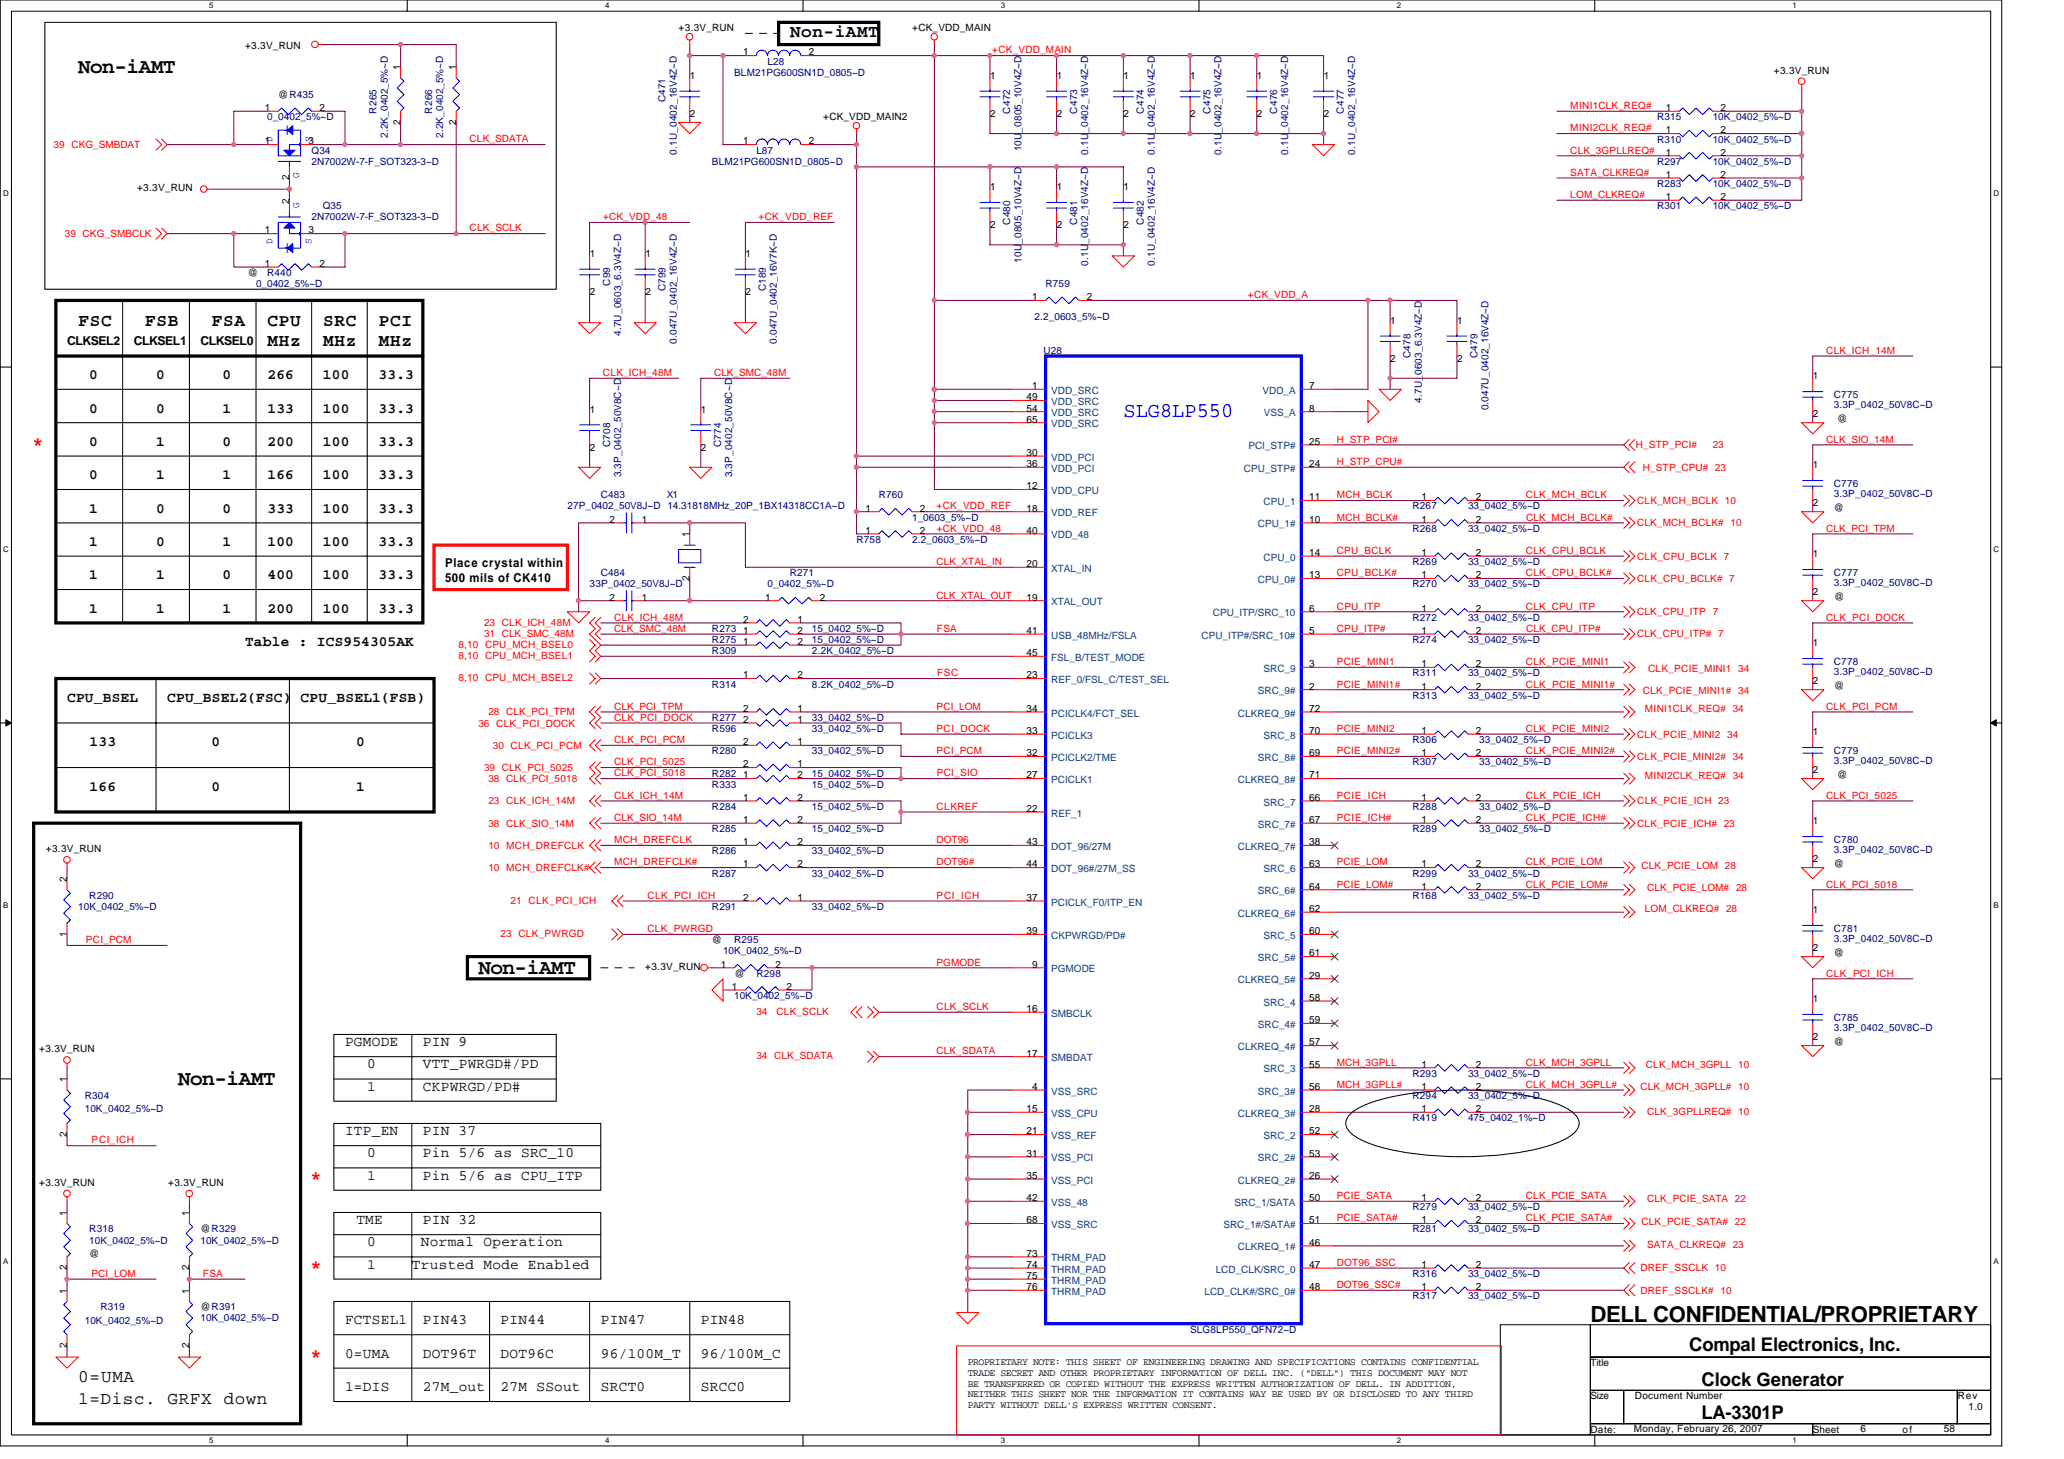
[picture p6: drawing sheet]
<svg xmlns="http://www.w3.org/2000/svg" width="297mm" height="210mm" viewBox="0 0 297 210" stroke-linecap="round" stroke-linejoin="round" font-family="sans-serif">
<defs><g id="words">
<g font-size="3.3" fill="#f00">
<text x="4.8" y="65.5">*</text>
<text x="44.8" y="171.1">*</text>
<text x="44.8" y="183.9">*</text>
<text x="44.8" y="196.7">*</text>
</g>
<text font-size="3.2" x="228.9" y="190.2">DELL CONFIDENTIAL/PROPRIETARY</text>
<g font-size="3">
<text x="11.3" y="10.5">Non-iAMT</text>
<text x="68.9" y="140.2">Non-iAMT</text>
<text x="25.7" y="156.2">Non-iAMT</text>
</g>
<text font-size="3" fill="#00f" x="161.7" y="60">SLG8LP550</text>
<g font-size="2.7">
<text x="243.1" y="194.4">Compal Electronics, Inc.</text>
<text x="244.9" y="199.3">Clock Generator</text>
<text x="244.9" y="204.2">LA-3301P</text>
</g>
<g font-size="2.5">
<text x="113.7" y="5.4">Non-iAMT</text>
<text x="11.3" y="46.9">FSC</text>
<text x="20.9" y="46.9">FSB</text>
<text x="30.5" y="46.9">FSA</text>
<text x="38.5" y="46.9">CPU</text>
<text x="46.5" y="46.9">SRC</text>
<text x="54.5" y="46.9">PCI</text>
<text x="38.5" y="49.8">MHz</text>
<text x="46.5" y="49.8">MHz</text>
<text x="54.5" y="49.8">MHz</text>
<text x="11.3" y="198.9">0=UMA</text>
<text x="11.3" y="202.1">1=Disc. GRFX down</text>
</g>
<g font-size="2.1">
<text x="12.8" y="54.5">0</text>
<text x="12.8" y="59.4">0</text>
<text x="22.5" y="54.5">0</text>
<text x="22.5" y="59.4">0</text>
<text x="32" y="54.5">0</text>
<text x="32" y="59.3">1</text>
<text x="38.5" y="54.5">266</text>
<text x="38.5" y="59.4">133</text>
<text x="46.5" y="54.5">100</text>
<text x="46.5" y="59.4">100</text>
<text x="54.5" y="54.5">33.3</text>
<text x="54.5" y="59.4">33.3</text>
<text x="12.8" y="64.2">0</text>
<text x="22.5" y="64.2">1</text>
<text x="32" y="64.2">0</text>
<text x="38.5" y="64.2">200</text>
<text x="46.5" y="64.2">100</text>
<text x="54.5" y="64.2">33.3</text>
<text x="12.8" y="69">0</text>
<text x="22.5" y="69">1</text>
<text x="32" y="69">1</text>
<text x="38.5" y="69">166</text>
<text x="46.5" y="69">100</text>
<text x="54.5" y="69">33.3</text>
<text x="12.8" y="73.7">1</text>
<text x="22.5" y="73.7">0</text>
<text x="32" y="73.7">0</text>
<text x="38.5" y="73.7">333</text>
<text x="46.5" y="73.7">100</text>
<text x="54.5" y="73.7">33.3</text>
<text x="12.8" y="78.5">1</text>
<text x="12.8" y="83.4">1</text>
<text x="22.5" y="83.4">1</text>
<text x="22.5" y="78.5">0</text>
<text x="32" y="83.4">0</text>
<text x="32" y="78.5">1</text>
<text x="38.5" y="78.5">100</text>
<text x="38.5" y="83.4">400</text>
<text x="46.5" y="78.5">100</text>
<text x="46.5" y="83.4">100</text>
<text x="54.5" y="78.5">33.3</text>
<text x="54.5" y="83.4">33.3</text>
<text x="12.8" y="88.2">1</text>
<text x="22.5" y="88.2">1</text>
<text x="32" y="88.2">1</text>
<text x="38.5" y="88.2">200</text>
<text x="46.5" y="88.2">100</text>
<text x="54.5" y="88.2">33.3</text>
<text x="35.3" y="93">Table : ICS954305AK</text>
<text x="9.6" y="101">CPU_BSEL</text>
<text x="24" y="101">CPU_BSEL2(FSC) CPU_BSEL1(FSB)</text>
<text x="12.9" y="107.4">133</text>
<text x="30.5" y="107.4">0</text>
<text x="51.3" y="107.4">0</text>
<text x="12.9" y="113.7">166</text>
<text x="30.5" y="113.7">0</text>
<text x="51.3" y="113.7">1</text>
<text x="49.7" y="150.5">PGMODE</text>
<text x="52.8" y="153.7">0</text>
<text x="60.9" y="150.5">PIN 9</text>
<text x="60.9" y="153.7">VTT_PWRGD#/PD</text>
<text x="52.8" y="156.9">1</text>
<text x="60.9" y="156.9">CKPWRGD/PD#</text>
<text x="49.7" y="163.3">ITP_EN</text>
<text x="52.8" y="166.5">0</text>
<text x="60.9" y="163.3">PIN 37</text>
<text x="60.9" y="166.5">Pin 5/6 as SRC_10</text>
<text x="52.8" y="169.7">1</text>
<text x="60.9" y="169.7">Pin 5/6 as CPU_ITP</text>
<text x="51.3" y="176.1">TME</text>
<text x="52.8" y="179.3">0</text>
<text x="60.6" y="179.3">Normal Operation</text>
<text x="60.9" y="176.1">PIN 32</text>
<text x="52.8" y="182.5">1</text>
<text x="59.3" y="182.5">Trusted Mode Enabled</text>
<text x="49.7" y="190.5">FCTSEL1</text>
<text x="60.9" y="190.5">PIN43</text>
<text x="72" y="190.5">PIN44</text>
<text x="86.5" y="190.5">PIN47</text>
<text x="100.9" y="190.5">PIN48</text>
<text x="49.7" y="195.3">0=UMA</text>
<text x="60.9" y="195.3">DOT96T</text>
<text x="72" y="195.3">DOT96C</text>
<text x="86.5" y="195.3">96/100M_T</text>
<text x="100.9" y="195.3">96/100M_C</text>
<text x="49.7" y="200.1">1=DIS</text>
<text x="60.9" y="200.1">27M_out</text>
<text x="72" y="200.1">27M SSout</text>
<text x="86.5" y="200.1">SRCT0</text>
<text x="100.9" y="200.1">SRCC0</text>
</g>
<g font-size="1.8">
<text x="9.6" y="49.6">CLKSEL2</text>
<text x="19.3" y="49.6">CLKSEL1</text>
<text x="28.8" y="49.6">CLKSEL0</text>
<text x="64" y="81.6">Place crystal within</text>
<text x="64" y="83.7">500 mils of CK410</text>
</g>
<g font-size="1.4">
<text x="97.7" y="4.5">+3.3V_RUN</text>
<text x="131.3" y="4.5">+CK_VDD_MAIN</text>
<text x="35.3" y="7.1">+3.3V_RUN</text>
<text x="57.6" y="10.1" transform="rotate(-90 57.6 10.1)">1</text>
<text x="65.6" y="10.1" transform="rotate(-90 65.6 10.1)">1</text>
<text x="99.3" y="11.4">1</text>
<text x="106.9" y="8">1</text>
<text x="116.4" y="8">2</text>
<text x="142.5" y="11.4">1</text>
<text x="152.1" y="11.4">1</text>
<text x="161.7" y="11.4">1</text>
<text x="171.3" y="11.4">1</text>
<text x="180.9" y="11.4">1</text>
<text x="190.5" y="11.4">1</text>
<text x="255.3" y="10.6">+3.3V_RUN</text>
<text x="38.1" y="16">1</text>
<text x="40" y="14.1">@R435</text>
<text x="46" y="16">2</text>
<text x="57.6" y="17.9" transform="rotate(-90 57.6 17.9)">2</text>
<text x="65.6" y="17.9" transform="rotate(-90 65.6 17.9)">2</text>
<text x="99.3" y="16.8">2</text>
<text x="118.5" y="17.3">+CK_VDD_MAIN2</text>
<text x="142.5" y="16.8">2</text>
<text x="152.1" y="16.8">2</text>
<text x="161.7" y="16.8">2</text>
<text x="171.3" y="16.8">2</text>
<text x="180.9" y="16.8">2</text>
<text x="190.5" y="16.8">2</text>
<text x="239.8" y="16">1</text>
<text x="247.6" y="16">2</text>
<text x="38.1" y="20.8">1</text>
<text x="44.4" y="20.8">3</text>
<text x="106.9" y="20.8">1</text>
<text x="116.4" y="20.8">2</text>
<text x="239.8" y="19.2">1</text>
<text x="239.8" y="22.4">1</text>
<text x="247.6" y="19.2">2</text>
<text x="247.6" y="22.4">2</text>
<text x="19.7" y="27.5">+3.3V_RUN</text>
<text x="41.6" y="29.3" transform="rotate(-90 41.6 29.3)">2</text>
<text x="41.6" y="25.9" transform="rotate(-90 41.6 25.9)">2</text>
<text x="142.5" y="27.4">1</text>
<text x="152.1" y="27.4">1</text>
<text x="161.7" y="27.4">1</text>
<text x="239.8" y="28.8">1</text>
<text x="239.8" y="25.6">1</text>
<text x="247.6" y="28.8">2</text>
<text x="247.6" y="25.6">2</text>
<text x="38.1" y="33.6">1</text>
<text x="44.4" y="33.6">3</text>
<text x="142.5" y="32.8">2</text>
<text x="152.1" y="32.8">2</text>
<text x="161.7" y="32.8">2</text>
<text x="35.7" y="39.7">@</text>
<text x="38.1" y="38.4">1</text>
<text x="46" y="38.4">2</text>
<text x="84.9" y="37">1</text>
<text x="92.9" y="37">1</text>
<text x="107.3" y="37">1</text>
<text x="84.9" y="42.4">2</text>
<text x="92.9" y="42.4">2</text>
<text x="107.3" y="42.4">2</text>
<text x="148.5" y="43.2">1</text>
<text x="156.4" y="43.2">2</text>
<text x="200.1" y="46.6">1</text>
<text x="209.7" y="46.6">1</text>
<text x="200.1" y="52">2</text>
<text x="209.7" y="52">2</text>
<text x="84.9" y="59.4">1</text>
<text x="100.9" y="59.4">1</text>
<text x="147.7" y="57.6">49</text>
<text x="147.7" y="59.2">54</text>
<text x="148.5" y="56">1</text>
<text x="188.4" y="56">7</text>
<text x="188.4" y="59.2">8</text>
<text x="260.9" y="54.6">1</text>
<text x="84.9" y="64.8">2</text>
<text x="100.9" y="64.8">2</text>
<text x="147.7" y="60.8">65</text>
<text x="147.7" y="65.6">30</text>
<text x="188.4" y="64">25</text>
<text x="260.9" y="60">2</text>
<text x="264.4" y="60.7">@</text>
<text x="147.7" y="67.2">36</text>
<text x="147.7" y="70.4">12</text>
<text x="188.4" y="72">11</text>
<text x="188.4" y="67.2">24</text>
<text x="204.6" y="72">1</text>
<text x="212.4" y="72">2</text>
<text x="260.9" y="67.4">1</text>
<text x="87.7" y="75.2">2</text>
<text x="92.4" y="75.2">1</text>
<text x="99.2" y="77.3" transform="rotate(-90 99.2 77.3)">1</text>
<text x="124.5" y="76.8">1</text>
<text x="124.5" y="73.6">1</text>
<text x="132.4" y="76.8">2</text>
<text x="132.4" y="73.6">2</text>
<text x="147.7" y="76.8">40</text>
<text x="147.7" y="73.6">18</text>
<text x="188.4" y="75.2">10</text>
<text x="204.6" y="75.2">1</text>
<text x="212.4" y="75.2">2</text>
<text x="260.9" y="72.8">2</text>
<text x="263.9" y="73.5">@</text>
<text x="99.2" y="83.5" transform="rotate(-90 99.2 83.5)">2</text>
<text x="147.7" y="81.6">20</text>
<text x="188.4" y="80">14</text>
<text x="188.4" y="83.2">13</text>
<text x="204.6" y="83.2">1</text>
<text x="204.6" y="80">1</text>
<text x="212.4" y="83.2">2</text>
<text x="212.4" y="80">2</text>
<text x="260.9" y="80.2">1</text>
<text x="87.7" y="86.4">2</text>
<text x="92.4" y="86.4">1</text>
<text x="106.9" y="89.6">2</text>
<text x="110.1" y="86.4">1</text>
<text x="114.8" y="89.6">1</text>
<text x="118" y="86.4">2</text>
<text x="147.7" y="86.4">19</text>
<text x="188.4" y="88">6</text>
<text x="204.6" y="88">1</text>
<text x="212.4" y="88">2</text>
<text x="260.9" y="85.6">2</text>
<text x="263.9" y="86.3">@</text>
<text x="106.9" y="92.8">1</text>
<text x="106.9" y="91.2">1</text>
<text x="114.8" y="92.8">2</text>
<text x="114.8" y="91.2">2</text>
<text x="147.7" y="91.2">41</text>
<text x="147.7" y="94.4">45</text>
<text x="188.4" y="96">3</text>
<text x="188.4" y="91.2">5</text>
<text x="204.6" y="96">1</text>
<text x="204.6" y="91.2">1</text>
<text x="212.4" y="96">2</text>
<text x="212.4" y="91.2">2</text>
<text x="260.9" y="93">1</text>
<text x="106.9" y="97.6">1</text>
<text x="114.8" y="97.6">2</text>
<text x="147.7" y="97.6">23</text>
<text x="188.4" y="99.2">2</text>
<text x="204.6" y="99.2">1</text>
<text x="212.4" y="99.2">2</text>
<text x="260.9" y="98.4">2</text>
<text x="263.9" y="99.1">@</text>
<text x="106.9" y="107.2">2</text>
<text x="106.9" y="102.4">2</text>
<text x="106.9" y="104">2</text>
<text x="114.8" y="107.2">1</text>
<text x="114.8" y="102.4">1</text>
<text x="114.8" y="104">1</text>
<text x="147.7" y="105.6">33</text>
<text x="147.7" y="102.4">34</text>
<text x="188.4" y="105.6">70</text>
<text x="188.4" y="102.4">72</text>
<text x="204.6" y="105.6">1</text>
<text x="212.4" y="105.6">2</text>
<text x="260.9" y="105.8">1</text>
<text x="106.9" y="110.4">2</text>
<text x="106.9" y="112">1</text>
<text x="114.8" y="110.4">1</text>
<text x="114.8" y="112">2</text>
<text x="147.7" y="108.8">32</text>
<text x="147.7" y="112">27</text>
<text x="188.4" y="112">71</text>
<text x="188.4" y="108.8">69</text>
<text x="204.6" y="108.8">1</text>
<text x="212.4" y="108.8">2</text>
<text x="260.9" y="111.2">2</text>
<text x="264.4" y="111.9">@</text>
<text x="106.9" y="115.2">1</text>
<text x="106.9" y="118.4">1</text>
<text x="114.8" y="115.2">2</text>
<text x="114.8" y="118.4">2</text>
<text x="147.7" y="116.8">22</text>
<text x="188.4" y="115.2">66</text>
<text x="188.4" y="118.4">67</text>
<text x="204.6" y="118.4">1</text>
<text x="204.6" y="115.2">1</text>
<text x="212.4" y="118.4">2</text>
<text x="212.4" y="115.2">2</text>
<text x="260.9" y="118.6">1</text>
<text x="6.6" y="122.6">+3.3V_RUN</text>
<text x="106.9" y="121.6">1</text>
<text x="106.9" y="124.8">1</text>
<text x="114.8" y="121.6">2</text>
<text x="114.8" y="124.8">2</text>
<text x="147.7" y="121.6">43</text>
<text x="147.7" y="124.8">44</text>
<text x="188.4" y="124.8">63</text>
<text x="188.4" y="121.6">38</text>
<text x="204.6" y="124.8">1</text>
<text x="212.4" y="124.8">2</text>
<text x="260.9" y="124">2</text>
<text x="263.9" y="124.7">@</text>
<text x="9.6" y="126.9" transform="rotate(-90 9.6 126.9)">2</text>
<text x="106.9" y="129.6">2</text>
<text x="114.8" y="129.6">1</text>
<text x="147.7" y="129.6">37</text>
<text x="188.4" y="131.2">62</text>
<text x="188.4" y="128">64</text>
<text x="204.6" y="128">1</text>
<text x="212.4" y="128">2</text>
<text x="260.9" y="131.4">1</text>
<text x="9.6" y="134.7" transform="rotate(-90 9.6 134.7)">1</text>
<text x="102.5" y="135.7">@</text>
<text x="147.7" y="134.4">39</text>
<text x="188.4" y="134.4">60</text>
<text x="188.4" y="137.6">61</text>
<text x="260.9" y="136.8">2</text>
<text x="263.9" y="137.5">@</text>
<text x="92.9" y="139.6">+3.3V_RUN</text>
<text x="103.7" y="139.2">1</text>
<text x="105.3" y="142.4">1</text>
<text x="105.7" y="140.5">@</text>
<text x="111.6" y="139.2">2</text>
<text x="113.2" y="142.4">2</text>
<text x="148.5" y="139.2">9</text>
<text x="188.4" y="144">58</text>
<text x="188.4" y="140.8">29</text>
<text x="147.7" y="145.6">16</text>
<text x="188.4" y="147.2">59</text>
<text x="260.9" y="144.2">1</text>
<text x="260.9" y="149.6">2</text>
<text x="5.6" y="151.4">+3.3V_RUN</text>
<text x="9.6" y="155.7" transform="rotate(-90 9.6 155.7)">1</text>
<text x="147.7" y="152">17</text>
<text x="188.4" y="153.6">55</text>
<text x="188.4" y="150.4">57</text>
<text x="204.6" y="153.6">1</text>
<text x="212.4" y="153.6">2</text>
<text x="263.9" y="150.3">@</text>
<text x="147.7" y="160">15</text>
<text x="148.5" y="156.8">4</text>
<text x="188.4" y="160">28</text>
<text x="188.4" y="156.8">56</text>
<text x="204.6" y="156.8">1</text>
<text x="204.6" y="160">1</text>
<text x="212.4" y="156.8">2</text>
<text x="212.4" y="160">2</text>
<text x="9.6" y="163.6" transform="rotate(-90 9.6 163.6)">2</text>
<text x="147.7" y="166.4">31</text>
<text x="147.7" y="163.2">21</text>
<text x="188.4" y="163.2">52</text>
<text x="188.4" y="166.4">53</text>
<text x="5.6" y="170.6">+3.3V_RUN</text>
<text x="24.2" y="170.6">+3.3V_RUN</text>
<text x="147.7" y="169.6">35</text>
<text x="147.7" y="172.8">42</text>
<text x="188.4" y="169.6">26</text>
<text x="188.4" y="172.8">50</text>
<text x="204.6" y="172.8">1</text>
<text x="212.4" y="172.8">2</text>
<text x="9.6" y="174.9" transform="rotate(-90 9.6 174.9)">1</text>
<text x="27.2" y="174.9" transform="rotate(-90 27.2 174.9)">1</text>
<text x="28.8" y="177.3">@R329</text>
<text x="147.7" y="176">68</text>
<text x="188.4" y="176">51</text>
<text x="188.4" y="179.2">46</text>
<text x="204.6" y="176">1</text>
<text x="212.4" y="176">2</text>
<text x="9.6" y="182.8" transform="rotate(-90 9.6 182.8)">2</text>
<text x="12.8" y="180.8">@</text>
<text x="27.2" y="182.8" transform="rotate(-90 27.2 182.8)">2</text>
<text x="147.7" y="180.8">73</text>
<text x="147.7" y="185.6">76</text>
<text x="147.7" y="182.4">74</text>
<text x="147.7" y="184">75</text>
<text x="188.4" y="182.4">47</text>
<text x="188.4" y="185.6">48</text>
<text x="204.6" y="185.6">1</text>
<text x="204.6" y="182.4">1</text>
<text x="212.4" y="185.6">2</text>
<text x="212.4" y="182.4">2</text>
<text x="9.6" y="186.1" transform="rotate(-90 9.6 186.1)">1</text>
<text x="27.2" y="186.1" transform="rotate(-90 27.2 186.1)">1</text>
<text x="28.8" y="188.5">@R391</text>
<text x="9.6" y="194" transform="rotate(-90 9.6 194)">2</text>
<text x="27.2" y="194" transform="rotate(-90 27.2 194)">2</text>
<text x="139.3" y="196.4">PROPRIETARY NOTE: THIS SHEET OF ENGINEERING DRAWING AND SPECIFICATIONS CONTAINS CONFIDENTIAL</text>
<text x="139.3" y="197.9">TRADE SECRET AND OTHER PROPRIETARY INFORMATION OF DELL INC. (&quot;DELL&quot;) THIS DOCUMENT MAY NOT</text>
<text x="228.9" y="196.5">Title</text>
<text x="139.3" y="199.5">BE TRANSFERRED OR COPIED WITHOUT THE EXPRESS WRITTEN AUTHORIZATION OF DELL. IN ADDITION,</text>
<text x="139.3" y="201">NEITHER THIS SHEET NOR THE INFORMATION IT CONTAINS WAY BE USED BY OR DISCLOSED TO ANY THIRD</text>
<text x="139.3" y="202.6">PARTY WITHOUT DELL'S EXPRESS WRITTEN CONSENT.</text>
<text x="228.9" y="201.3">Size</text>
<text x="235.3" y="201.3">Document Number</text>
<text x="281.7" y="201.3">Rev</text>
<text x="283.3" y="202.9">1.0</text>
<text x="228.9" y="206.1">Date:</text>
<text x="235.1" y="206">Monday, February 26, 2007</text>
<text x="260.9" y="206.1">Sheet</text>
<text x="267.8" y="206">6</text>
<text x="273.8" y="206.1">of</text>
<text x="279.8" y="206">58</text>
</g>
<g font-size="1.4" fill="#000080">
<text x="105.7" y="10.9">BLM21PG600SN1D_0805~D</text>
<text x="110.5" y="9.3">L28</text>
<text x="38.5" y="17.3">0_0402_5%~D</text>
<text x="54.2" y="16.3" transform="rotate(-90 54.2 16.3)">R265</text>
<text x="62.2" y="16.3" transform="rotate(-90 62.2 16.3)">R266</text>
<text x="95.8" y="14.7" transform="rotate(-90 95.8 14.7)">C471</text>
<text x="145.4" y="16.3" transform="rotate(-90 145.4 16.3)">C472</text>
<text x="155" y="16.3" transform="rotate(-90 155 16.3)">C473</text>
<text x="164.6" y="16.3" transform="rotate(-90 164.6 16.3)">C474</text>
<text x="174.2" y="16.3" transform="rotate(-90 174.2 16.3)">C475</text>
<text x="183.8" y="16.3" transform="rotate(-90 183.8 16.3)">C476</text>
<text x="193.4" y="16.3" transform="rotate(-90 193.4 16.3)">C477</text>
<text x="238.5" y="17.3">R315</text>
<text x="246.5" y="17.3">10K_0402_5%~D</text>
<text x="44.8" y="22.1">Q34</text>
<text x="44.8" y="23.7">2N7002W-7-F_SOT323-3~D</text>
<text x="55.8" y="19.9" transform="rotate(-90 55.8 19.9)">2.2K_0402_5%~D</text>
<text x="63.8" y="19.9" transform="rotate(-90 63.8 19.9)">2.2K_0402_5%~D</text>
<text x="97.4" y="22.2" transform="rotate(-90 97.4 22.2)">0.1U_0402_16V4Z~D</text>
<text x="102.5" y="23.7">BLM21PG600SN1D_0805~D</text>
<text x="108.9" y="22.1">L87</text>
<text x="147" y="21.8" transform="rotate(-90 147 21.8)">10U_0805_10V4Z~D</text>
<text x="156.6" y="22.2" transform="rotate(-90 156.6 22.2)">0.1U_0402_16V4Z~D</text>
<text x="166.2" y="22.2" transform="rotate(-90 166.2 22.2)">0.1U_0402_16V4Z~D</text>
<text x="175.8" y="22.2" transform="rotate(-90 175.8 22.2)">0.1U_0402_16V4Z~D</text>
<text x="185.4" y="22.2" transform="rotate(-90 185.4 22.2)">0.1U_0402_16V4Z~D</text>
<text x="195" y="22.2" transform="rotate(-90 195 22.2)">0.1U_0402_16V4Z~D</text>
<text x="238.5" y="20.5">R310</text>
<text x="238.5" y="23.7">R297</text>
<text x="246.5" y="20.5">10K_0402_5%~D</text>
<text x="246.5" y="23.7">10K_0402_5%~D</text>
<text x="238.5" y="26.9">R283</text>
<text x="246.5" y="26.9">10K_0402_5%~D</text>
<text x="44.8" y="31.7">2N7002W-7-F_SOT323-3~D</text>
<text x="46.5" y="30.1">Q35</text>
<text x="145.4" y="32.3" transform="rotate(-90 145.4 32.3)">C480</text>
<text x="155" y="32.3" transform="rotate(-90 155 32.3)">C481</text>
<text x="164.6" y="32.3" transform="rotate(-90 164.6 32.3)">C482</text>
<text x="238.5" y="30.1">R301</text>
<text x="246.5" y="30.1">10K_0402_5%~D</text>
<text x="36.8" y="41.3">0_0402_5%~D</text>
<text x="38.5" y="39.7">R440</text>
<text x="87.8" y="41.1" transform="rotate(-90 87.8 41.1)">C99</text>
<text x="95.8" y="41.9" transform="rotate(-90 95.8 41.9)">C799</text>
<text x="110.2" y="41.9" transform="rotate(-90 110.2 41.9)">C189</text>
<text x="147" y="37.8" transform="rotate(-90 147 37.8)">10U_0805_10V4Z~D</text>
<text x="150.5" y="41.3">R759</text>
<text x="156.6" y="38.2" transform="rotate(-90 156.6 38.2)">0.1U_0402_16V4Z~D</text>
<text x="166.2" y="38.2" transform="rotate(-90 166.2 38.2)">0.1U_0402_16V4Z~D</text>
<text x="148.9" y="46.1">2.2_0603_5%~D</text>
<text x="89.4" y="48.3" transform="rotate(-90 89.4 48.3)">4.7U_0603_6.3V4Z~D</text>
<text x="97.4" y="49.4" transform="rotate(-90 97.4 49.4)">0.047U_0402_16V4Z~D</text>
<text x="111.8" y="49.4" transform="rotate(-90 111.8 49.4)">0.047U_0402_16V7K~D</text>
<text x="150.2" y="50.9">U28</text>
<text x="203" y="51.5" transform="rotate(-90 203 51.5)">C478</text>
<text x="212.6" y="51.5" transform="rotate(-90 212.6 51.5)">C479</text>
<text x="204.6" y="57.9" transform="rotate(-90 204.6 57.9)">4.7U_0603_6.3V4Z~D</text>
<text x="214.2" y="59.1" transform="rotate(-90 214.2 59.1)">0.047U_0402_16V4Z~D</text>
<text x="263.9" y="57.3">C775</text>
<text x="263.9" y="58.7">3.3P_0402_50V8C~D</text>
<text x="87.8" y="64.3" transform="rotate(-90 87.8 64.3)">C708</text>
<text x="103.8" y="64.3" transform="rotate(-90 103.8 64.3)">C774</text>
<text x="86.5" y="71.7">C483</text>
<text x="89.4" y="68.7" transform="rotate(-90 89.4 68.7)">3.3P_0402_50V8C~D</text>
<text x="96" y="71.7">X1</text>
<text x="105.4" y="68.7" transform="rotate(-90 105.4 68.7)">3.3P_0402_50V8C~D</text>
<text x="126.5" y="71.7">R760</text>
<text x="263.9" y="70.1">C776</text>
<text x="263.9" y="71.5">3.3P_0402_50V8C~D</text>
<text x="81.7" y="73.3">27P_0402_50V8J~D 14.31818MHz_20P_1BX14318CC1A~D</text>
<text x="131.3" y="74.9">1_0603_5%~D</text>
<text x="203.3" y="73.3">R267</text>
<text x="203.3" y="76.5">R268</text>
<text x="211.3" y="73.3">33_0402_5%~D</text>
<text x="211.3" y="76.5">33_0402_5%~D</text>
<text x="86.5" y="82.9">C484</text>
<text x="113.7" y="82.9">R271</text>
<text x="123.3" y="78.1">R758</text>
<text x="131.3" y="78.1">2.2_0603_5%~D</text>
<text x="203.3" y="81.3">R269</text>
<text x="211.3" y="81.3">33_0402_5%~D</text>
<text x="263.9" y="82.9">C777</text>
<text x="84.9" y="84.5">33P_0402_50V8J~D</text>
<text x="110.5" y="84.5">0_0402_5%~D</text>
<text x="203.3" y="84.5">R270</text>
<text x="203.3" y="89.3">R272</text>
<text x="211.3" y="84.5">33_0402_5%~D</text>
<text x="211.3" y="89.3">33_0402_5%~D</text>
<text x="263.9" y="84.3">3.3P_0402_50V8C~D</text>
<text x="102.5" y="94.1">R309</text>
<text x="102.5" y="92.5">R275</text>
<text x="102.5" y="90.9">R273</text>
<text x="116.9" y="94.1">2.2K_0402_5%~D</text>
<text x="116.9" y="92.5">15_0402_5%~D</text>
<text x="116.9" y="90.9">15_0402_5%~D</text>
<text x="203.3" y="92.5">R274</text>
<text x="211.3" y="92.5">33_0402_5%~D</text>
<text x="263.9" y="95.7">C778</text>
<text x="102.5" y="98.9">R314</text>
<text x="116.9" y="98.9">8.2K_0402_5%~D</text>
<text x="203.3" y="97.3">R311</text>
<text x="203.3" y="100.5">R313</text>
<text x="211.3" y="97.3">33_0402_5%~D</text>
<text x="211.3" y="100.5">33_0402_5%~D</text>
<text x="263.9" y="97.2">3.3P_0402_50V8C~D</text>
<text x="102.5" y="103.7">R277</text>
<text x="102.5" y="105.3">R596</text>
<text x="116.9" y="103.7">33_0402_5%~D</text>
<text x="116.9" y="105.3">33_0402_5%~D</text>
<text x="203.3" y="106.9">R306</text>
<text x="212.9" y="106.9">33_0402_5%~D</text>
<text x="102.5" y="111.7">R282</text>
<text x="102.5" y="108.5">R280</text>
<text x="102.5" y="113.3">R333</text>
<text x="116.9" y="111.7">15_0402_5%~D</text>
<text x="116.9" y="108.5">33_0402_5%~D</text>
<text x="116.9" y="113.3">15_0402_5%~D</text>
<text x="203.3" y="110.1">R307</text>
<text x="212.9" y="110.1">33_0402_5%~D</text>
<text x="263.9" y="108.5">C779</text>
<text x="263.9" y="110">3.3P_0402_50V8C~D</text>
<text x="102.5" y="116.5">R284</text>
<text x="102.5" y="119.7">R285</text>
<text x="116.9" y="116.5">15_0402_5%~D</text>
<text x="116.9" y="119.7">15_0402_5%~D</text>
<text x="203.3" y="119.7">R289</text>
<text x="203.3" y="116.5">R288</text>
<text x="212.9" y="119.7">33_0402_5%~D</text>
<text x="212.9" y="116.5">33_0402_5%~D</text>
<text x="102.5" y="122.9">R286</text>
<text x="116.9" y="122.9">33_0402_5%~D</text>
<text x="263.9" y="121.3">C780</text>
<text x="263.9" y="122.7">3.3P_0402_50V8C~D</text>
<text x="11.3" y="130.9">10K_0402_5%~D</text>
<text x="12.8" y="129.3">R290</text>
<text x="102.5" y="126.1">R287</text>
<text x="102.5" y="130.9">R291</text>
<text x="116.9" y="126.1">33_0402_5%~D</text>
<text x="116.9" y="130.9">33_0402_5%~D</text>
<text x="203.3" y="126.1">R299</text>
<text x="203.3" y="129.3">R168</text>
<text x="211.3" y="126.1">33_0402_5%~D</text>
<text x="211.3" y="129.3">33_0402_5%~D</text>
<text x="104.1" y="137.3">10K_0402_5%~D</text>
<text x="105.7" y="135.7">R295</text>
<text x="263.9" y="134.1">C781</text>
<text x="263.9" y="135.6">3.3P_0402_50V8C~D</text>
<text x="105.7" y="143.7">10K_0402_5%~D</text>
<text x="108.9" y="140.5">R298</text>
<text x="263.9" y="146.9">C785</text>
<text x="263.9" y="148.4">3.3P_0402_50V8C~D</text>
<text x="203.3" y="154.9">R293</text>
<text x="211.3" y="154.9">33_0402_5%~D</text>
<text x="12.2" y="158.1">R304</text>
<text x="12.2" y="160">10K_0402_5%~D</text>
<text x="203.3" y="158.1">R294</text>
<text x="203.3" y="161.3">R419</text>
<text x="211.3" y="158.1">33_0402_5%~D</text>
<text x="211.3" y="161.3">475_0402_1%~D</text>
<text x="12.8" y="177.3">R318</text>
<text x="12.8" y="178.9">10K_0402_5%~D</text>
<text x="28.8" y="178.9">10K_0402_5%~D</text>
<text x="203.3" y="174.1">R279</text>
<text x="203.3" y="177.3">R281</text>
<text x="211.3" y="174.1">33_0402_5%~D</text>
<text x="211.3" y="177.3">33_0402_5%~D</text>
<text x="203.3" y="183.7">R316</text>
<text x="211.3" y="183.7">33_0402_5%~D</text>
<text x="12.2" y="190.4">10K_0402_5%~D</text>
<text x="14.5" y="188.5">R319</text>
<text x="28.8" y="190.1">10K_0402_5%~D</text>
<text x="171.3" y="191.7">SLG8LP550_QFN72~D</text>
<text x="203.3" y="186.9">R317</text>
<text x="211.3" y="186.9">33_0402_5%~D</text>
</g>
<g font-size="1.4" fill="#f00">
<text x="142.8" y="7.7">+CK_VDD_MAIN</text>
<text x="226" y="15.7">MINI1CLK_REQ#</text>
<text x="7.7" y="21.3">39 CKG_SMBDAT</text>
<text x="67.6" y="20.5">CLK_SDATA</text>
<text x="226" y="18.9">MINI2CLK_REQ#</text>
<text x="226" y="22.1">CLK_3GPLLREQ#</text>
<text x="226" y="25.3">SATA_CLKREQ#</text>
<text x="226" y="28.5">LOM_CLKREQ#</text>
<text x="9.3" y="34.1">39 CKG_SMBCLK</text>
<text x="67.6" y="33.3">CLK_SCLK</text>
<text x="86.8" y="31.7">+CK_VDD_48</text>
<text x="109.2" y="31.7">+CK_VDD_REF</text>
<text x="179.6" y="42.9">+CK_VDD_A</text>
<text x="262.8" y="50.9">CLK_ICH_14M</text>
<text x="86.8" y="54.1">CLK_ICH_48M</text>
<text x="102.8" y="54.1">CLK_SMC_48M</text>
<text x="192.4" y="63.7">H_STP_PCI#</text>
<text x="235.4" y="64.5">H_STP_PCI#</text>
<text x="246.5" y="64.5">23</text>
<text x="262.8" y="63.7">CLK_SIO_14M</text>
<text x="192.4" y="71.7">MCH_BCLK</text>
<text x="192.4" y="66.9">H_STP_CPU#</text>
<text x="219.6" y="71.7">CLK_MCH_BCLK</text>
<text x="236.4" y="67.7">H_STP_CPU# 23</text>
<text x="134.8" y="73.3">+CK_VDD_REF</text>
<text x="134.8" y="76.5">+CK_VDD_48</text>
<text x="192.4" y="74.9">MCH_BCLK#</text>
<text x="219.6" y="74.9">CLK_MCH_BCLK#</text>
<text x="235.6" y="75.7">CLK_MCH_BCLK# 10</text>
<text x="235.6" y="72.5">CLK_MCH_BCLK 10</text>
<text x="262.8" y="76.5">CLK_PCI_TPM</text>
<text x="134.8" y="81.3">CLK_XTAL_IN</text>
<text x="192.4" y="82.9">CPU_BCLK#</text>
<text x="192.4" y="79.7">CPU_BCLK</text>
<text x="219.6" y="82.9">CLK_CPU_BCLK#</text>
<text x="219.6" y="79.7">CLK_CPU_BCLK</text>
<text x="235.6" y="83.7">CLK_CPU_BCLK# 7</text>
<text x="235.6" y="80.5">CLK_CPU_BCLK 7</text>
<text x="88.4" y="89.3">CLK_ICH_48M</text>
<text x="134.8" y="86.1">CLK_XTAL_OUT</text>
<text x="192.4" y="87.7">CPU_ITP</text>
<text x="219.6" y="87.7">CLK_CPU_ITP</text>
<text x="235.6" y="88.5">CLK_CPU_ITP 7</text>
<text x="262.8" y="89.3">CLK_PCI_DOCK</text>
<text x="66" y="94.7">8,10 CPU_MCH_BSEL1</text>
<text x="66" y="93.2">8,10 CPU_MCH_BSEL0</text>
<text x="69.7" y="91.7">31 CLK_SMC_48M</text>
<text x="69.7" y="90.1">23 CLK_ICH_48M</text>
<text x="88.4" y="90.9">CLK_SMC_48M</text>
<text x="134.8" y="90.9">FSA</text>
<text x="192.4" y="95.7">PCIE_MINI1</text>
<text x="192.4" y="90.9">CPU_ITP#</text>
<text x="219.6" y="95.7">CLK_PCIE_MINI1</text>
<text x="219.6" y="90.9">CLK_CPU_ITP#</text>
<text x="235.6" y="91.7">CLK_CPU_ITP# 7</text>
<text x="66" y="98">8,10 CPU_MCH_BSEL2</text>
<text x="134.9" y="97.3">FSC</text>
<text x="192.4" y="98.9">PCIE_MINI1#</text>
<text x="219.6" y="98.9">CLK_PCIE_MINI1#</text>
<text x="236.4" y="99.9">CLK_PCIE_MINI1# 34</text>
<text x="237.2" y="96.7">CLK_PCIE_MINI1 34</text>
<text x="68.9" y="104.5">36 CLK_PCI_DOCK</text>
<text x="70.3" y="102.9">28 CLK_PCI_TPM</text>
<text x="70.9" y="107.7">30 CLK_PCI_PCM</text>
<text x="88.4" y="106.9">CLK_PCI_PCM</text>
<text x="88.4" y="102.1">CLK_PCI_TPM</text>
<text x="88.4" y="103.7">CLK_PCI_DOCK</text>
<text x="134.8" y="102.1">PCI_LOM</text>
<text x="134.8" y="105.3">PCI_DOCK</text>
<text x="192.4" y="105.3">PCIE_MINI2</text>
<text x="219.6" y="105.3">CLK_PCIE_MINI2</text>
<text x="235.6" y="106.1">CLK_PCIE_MINI2 34</text>
<text x="236.7" y="102.4">MINI1CLK_REQ# 34</text>
<text x="262.8" y="102.1">CLK_PCI_PCM</text>
<text x="69.7" y="110.9">39 CLK_PCI_5025</text>
<text x="70.3" y="112.5">38 CLK_PCI_5018</text>
<text x="88.4" y="111.7">CLK_PCI_5018</text>
<text x="88.4" y="110.1">CLK_PCI_5025</text>
<text x="134.8" y="108.5">PCI_PCM</text>
<text x="134.8" y="111.7">PCI_SIO</text>
<text x="192.4" y="108.5">PCIE_MINI2#</text>
<text x="219.6" y="108.5">CLK_PCIE_MINI2#</text>
<text x="235.6" y="109.3">CLK_PCIE_MINI2# 34</text>
<text x="236.7" y="112">MINI2CLK_REQ# 34</text>
<text x="70.3" y="115.7">23 CLK_ICH_14M</text>
<text x="70.3" y="118.9">38 CLK_SIO_14M</text>
<text x="88.4" y="114.9">CLK_ICH_14M</text>
<text x="88.4" y="118.1">CLK_SIO_14M</text>
<text x="134.8" y="116.5">CLKREF</text>
<text x="192.4" y="114.9">PCIE_ICH</text>
<text x="192.4" y="118.1">PCIE_ICH#</text>
<text x="219.6" y="118.1">CLK_PCIE_ICH#</text>
<text x="219.6" y="114.9">CLK_PCIE_ICH</text>
<text x="235.6" y="118.9">CLK_PCIE_ICH# 23</text>
<text x="235.6" y="115.7">CLK_PCIE_ICH 23</text>
<text x="262.8" y="114.9">CLK_PCI_5025</text>
<text x="70.3" y="122.1">10 MCH_DREFCLK</text>
<text x="70.3" y="125.3">10 MCH_DREFCLK#</text>
<text x="88.4" y="124.5">MCH_DREFCLK#</text>
<text x="88.4" y="121.3">MCH_DREFCLK</text>
<text x="134.8" y="124.5">DOT96#</text>
<text x="134.8" y="121.3">DOT96</text>
<text x="192.4" y="124.5">PCIE_LOM</text>
<text x="219.6" y="124.5">CLK_PCIE_LOM</text>
<text x="236.2" y="125">CLK_PCIE_LOM 28</text>
<text x="73.5" y="130.1">21 CLK_PCI_ICH</text>
<text x="93.2" y="129.3">CLK_PCI_ICH</text>
<text x="134.8" y="129.3">PCI_ICH</text>
<text x="192.4" y="127.7">PCIE_LOM#</text>
<text x="219.6" y="127.7">CLK_PCIE_LOM#</text>
<text x="236.7" y="131.2">LOM_CLKREQ# 28</text>
<text x="237" y="128.2">CLK_PCIE_LOM# 28</text>
<text x="262.8" y="127.7">CLK_PCI_5018</text>
<text x="12.4" y="135.7">PCI_PCM</text>
<text x="72" y="134.7">23 CLK_PWRGD</text>
<text x="93.2" y="134.1">CLK_PWRGD</text>
<text x="134.8" y="138.9">PGMODE</text>
<text x="262.8" y="140.5">CLK_PCI_ICH</text>
<text x="108.9" y="146">34</text>
<text x="111.7" y="146">CLK_SCLK</text>
<text x="134.8" y="145.3">CLK_SCLK</text>
<text x="108.9" y="152.4">34 CLK_SDATA</text>
<text x="134.8" y="151.7">CLK_SDATA</text>
<text x="192.4" y="153.3">MCH_3GPLL</text>
<text x="219.6" y="153.3">CLK_MCH_3GPLL</text>
<text x="236.9" y="153.6">CLK_MCH_3GPLL 10</text>
<text x="192.4" y="156.5">MCH_3GPLL#</text>
<text x="219.6" y="156.5">CLK_MCH_3GPLL#</text>
<text x="236.1" y="156.8">CLK_MCH_3GPLL# 10</text>
<text x="237" y="160.4">CLK_3GPLLREQ# 10</text>
<text x="13.2" y="164.5">PCI_ICH</text>
<text x="192.4" y="172.5">PCIE_SATA</text>
<text x="219.6" y="172.5">CLK_PCIE_SATA</text>
<text x="237" y="173">CLK_PCIE_SATA 22</text>
<text x="192.4" y="175.7">PCIE_SATA#</text>
<text x="219.6" y="175.7">CLK_PCIE_SATA#</text>
<text x="236.2" y="176.2">CLK_PCIE_SATA# 22</text>
<text x="237" y="179.6">SATA_CLKREQ# 23</text>
<text x="13.2" y="183.7">PCI_LOM</text>
<text x="29.2" y="183.7">FSA</text>
<text x="192.4" y="185.3">DOT96_SSC#</text>
<text x="192.4" y="182.1">DOT96_SSC</text>
<text x="236.1" y="182.9">DREF_SSCLK 10</text>
<text x="236.1" y="186.1">DREF_SSCLK# 10</text>
</g>
<g font-size="1.4" fill="#00f">
<text x="39.2" y="20.5" transform="rotate(-90 39.2 20.5)">D</text>
<text x="44.8" y="20.5" transform="rotate(-90 44.8 20.5)">S</text>
<text x="43" y="29.9" transform="rotate(-90 43 29.9)">G</text>
<text x="43" y="25.6" transform="rotate(-90 43 25.6)">G</text>
<text x="39.2" y="35.1" transform="rotate(-90 39.2 35.1)">D</text>
<text x="44.8" y="35.1" transform="rotate(-90 44.8 35.1)">S</text>
</g>
<g font-size="1.4" fill="#004080">
<text x="151.3" y="56.7">VDD_SRC</text>
<text x="151.3" y="58.3">VDD_SRC</text>
<text x="151.3" y="59.9">VDD_SRC</text>
<text x="181.7" y="56.7">VDD_A</text>
<text x="181.9" y="59.9">VSS_A</text>
<text x="151.3" y="61.5">VDD_SRC</text>
<text x="179.7" y="64.7">PCI_STP#</text>
<text x="151.3" y="66.3">VDD_PCI</text>
<text x="151.3" y="67.9">VDD_PCI</text>
<text x="151.3" y="71.1">VDD_CPU</text>
<text x="179" y="67.9">CPU_STP#</text>
<text x="151.3" y="77.5">VDD_48</text>
<text x="151.3" y="74.3">VDD_REF</text>
<text x="181" y="75.9">CPU_1#</text>
<text x="181.8" y="72.7">CPU_1</text>
<text x="151.3" y="82.3">XTAL_IN</text>
<text x="181" y="83.9">CPU_0#</text>
<text x="181.8" y="80.7">CPU_0</text>
<text x="151.3" y="87.1">XTAL_OUT</text>
<text x="174.5" y="88.7">CPU_ITP/SRC_10</text>
<text x="151.3" y="91.9">USB_48MHz/FSLA</text>
<text x="151.3" y="95.1">FSL_B/TEST_MODE</text>
<text x="172.9" y="91.9">CPU_ITP#/SRC_10#</text>
<text x="151.3" y="98.3">REF_0/FSL_C/TEST_SEL</text>
<text x="181" y="99.9">SRC_9#</text>
<text x="181.8" y="96.7">SRC_9</text>
<text x="151.3" y="106.3">PCICLK3</text>
<text x="151.3" y="103.1">PCICLK4/FCT_SEL</text>
<text x="178.2" y="103.1">CLKREQ_9#</text>
<text x="181.8" y="106.3">SRC_8</text>
<text x="151.3" y="109.5">PCICLK2/TME</text>
<text x="151.3" y="112.7">PCICLK1</text>
<text x="178.2" y="112.7">CLKREQ_8#</text>
<text x="181" y="109.5">SRC_8#</text>
<text x="151.3" y="117.5">REF_1</text>
<text x="181" y="119.1">SRC_7#</text>
<text x="181.8" y="115.9">SRC_7</text>
<text x="151.3" y="122.3">DOT_96/27M</text>
<text x="151.3" y="125.5">DOT_96#/27M_SS</text>
<text x="178.2" y="122.3">CLKREQ_7#</text>
<text x="181.8" y="125.5">SRC_6</text>
<text x="151.3" y="130.3">PCICLK_F0/ITP_EN</text>
<text x="178.2" y="131.9">CLKREQ_6#</text>
<text x="181" y="128.7">SRC_6#</text>
<text x="151.3" y="135.1">CKPWRGD/PD#</text>
<text x="181.8" y="135.1">SRC_5</text>
<text x="151.3" y="139.9">PGMODE</text>
<text x="178.2" y="141.5">CLKREQ_5#</text>
<text x="181" y="138.3">SRC_5#</text>
<text x="151.3" y="146.3">SMBCLK</text>
<text x="181" y="147.9">SRC_4#</text>
<text x="181.8" y="144.7">SRC_4</text>
<text x="151.3" y="152.7">SMBDAT</text>
<text x="178.2" y="151.1">CLKREQ_4#</text>
<text x="181.8" y="154.3">SRC_3</text>
<text x="151.3" y="160.7">VSS_CPU</text>
<text x="151.3" y="157.5">VSS_SRC</text>
<text x="178.2" y="160.7">CLKREQ_3#</text>
<text x="181" y="157.5">SRC_3#</text>
<text x="151.3" y="167.1">VSS_PCI</text>
<text x="151.3" y="163.9">VSS_REF</text>
<text x="181" y="167.1">SRC_2#</text>
<text x="181.8" y="163.9">SRC_2</text>
<text x="151.3" y="170.3">VSS_PCI</text>
<text x="151.3" y="173.5">VSS_48</text>
<text x="177.7" y="173.5">SRC_1/SATA</text>
<text x="178.2" y="170.3">CLKREQ_2#</text>
<text x="151.3" y="176.7">VSS_SRC</text>
<text x="176.1" y="176.7">SRC_1#/SATA#</text>
<text x="178.2" y="179.9">CLKREQ_1#</text>
<text x="151.3" y="181.5">THRM_PAD</text>
<text x="151.3" y="183.1">THRM_PAD</text>
<text x="151.3" y="184.7">THRM_PAD</text>
<text x="175" y="183.1">LCD_CLK/SRC_0</text>
<text x="151.3" y="186.3">THRM_PAD</text>
<text x="173.4" y="186.3">LCD_CLK#/SRC_0#</text>
</g>
<g font-size="1.1">
<text x="30.1" y="1.2">5</text>
<text x="87.1" y="1.2">4</text>
<text x="144" y="1.2">3</text>
<text x="201" y="1.2">2</text>
<text x="258" y="1.2">1</text>
<text x=".4" y="28.2">D</text>
<text x="286.9" y="28.2">D</text>
<text x=".4" y="79.4">C</text>
<text x="286.9" y="79.4">C</text>
<text x=".4" y="130.6">B</text>
<text x="286.9" y="130.6">B</text>
<text x=".4" y="181.8">A</text>
<text x="286.9" y="181.8">A</text>
<text x="30.1" y="207.6">5</text>
<text x="87.1" y="207.6">4</text>
<text x="144" y="207.6">3</text>
<text x="201" y="207.6">2</text>
<text x="258" y="207.6">1</text>
</g>
</g></defs>
<path d="M0 0h288.1v208h-288.1zM1.6 1.6h284.9v204.8h-284.9z" fill="none" stroke="#000" stroke-width=".15"/>
<g fill="#fff">
<path d="M30.1 .2h.6v1.2h-.6z"/>
<path d="M30.1 206.6h.6v1.3h-.6z"/>
</g>
<path d="M58.6 0v1.6M58.6 206.4v1.6" fill="none" stroke="#000" stroke-width=".15"/>
<g fill="#fff">
<path d="M87.1 .2h.6v1.2h-.6z"/>
<path d="M87.1 206.6h.6v1.3h-.6z"/>
</g>
<path d="M115.6 0v1.6M115.6 206.4v1.6" fill="none" stroke="#000" stroke-width=".15"/>
<g fill="#fff">
<path d="M144 .2h.6v1.2h-.6z"/>
<path d="M144 206.6h.6v1.3h-.6z"/>
</g>
<path d="M172.5 0v1.6M172.5 206.4v1.6" fill="none" stroke="#000" stroke-width=".15"/>
<g fill="#fff">
<path d="M201 .2h.6v1.2h-.6z"/>
<path d="M201 206.6h.6v1.3h-.6z"/>
</g>
<path d="M229.5 0v1.6M229.5 206.4v1.6" fill="none" stroke="#000" stroke-width=".15"/>
<g fill="#fff">
<path d="M258 .2h.6v1.2h-.6z"/>
<path d="M258 206.6h.6v1.3h-.6z"/>
<path d="M.4 27.2h.8v1.3h-.8z"/>
<path d="M286.9 27.2h.8v1.3h-.8z"/>
<path d="M.4 78.4h.8v1.3h-.8z"/>
<path d="M286.9 78.4h.8v1.3h-.8z"/>
</g>
<path d="M0 52.8h1.6M286.5 52.8h1.6" fill="none" stroke="#000" stroke-width=".15"/>
<g fill="#fff">
<path d="M.4 129.6h.8v1.3h-.8z"/>
<path d="M286.9 129.6h.7v1.3h-.7z"/>
</g>
<path d="M0 104h1.6M286.5 104h1.6" fill="none" stroke="#000" stroke-width=".15"/>
<path d="M.8 103.5l.8 .5-.8 .5zM286.5 104l.8-.5v1z" fill="#000" stroke="#000" stroke-width=".14"/>
<g fill="#fff">
<path d="M.4 180.8h.8v1.3h-.8z"/>
<path d="M286.9 180.8h.7v1.3h-.7z"/>
</g>
<g fill="none" stroke="#000" stroke-width=".15">
<path d="M6.5 3.2h73.5v38.4h-73.5zM8 56h52.9M17.6 43.2v46.4M27.3 43.2v46.4M36.8 43.2v46.4M44.8 43.2v46.4M52.8 43.2v46.4M8 60.8h52.9M8 65.6h52.9M8 70.4h52.9M8 75.2h52.9M8 80h52.9"/>
<path d="M8 84.8h52.9M22.5 97.6v19.2M41.7 97.6v19.2M8 104h54.5M8 110.4h54.5M0 155.2h1.6M48 148.8h32v9.6h-32zM48 152h32M48 155.2h32M59.3 148.8v9.6M286.5 155.2h1.6M48 174.4h38.5v9.6h-38.5z"/>
<path d="M48 161.6h38.5v9.6h-38.5zM48 177.6h38.5M48 164.8h38.5M48 168h38.5M59.3 161.6v9.6M59.3 174.4v9.6M194.1 160.5a11.3 11.3 0 0 1 5.9-2.6 52 52 0 0 1 22.3 .3 10 10 0 0 1 4.5 2.3 1.58 1.58 0 0 1 0 2.2 11.4 11.4 0 0 1-5.8 2.7 51.6 51.6 0 0 1-22.4-.4 10 10 0 0 1-4.5-2.3 1.58 1.58 0 0 1 0-2.2zM48 187.2h65.7v14.4h-65.7zM48 192h65.7M48 196.8h65.7M48 180.8h38.5M59.3 187.2v14.4"/>
<path d="M70.5 187.2v14.4M84.9 187.2v14.4M99.3 187.2v14.4M215.9 190.6h13v15.8h-13zM228.9 190.6h57.6v4.6h-57.6zM228.9 195.2h57.6v4.8h-57.6zM228.9 200h4.8v4.8h-4.8zM228.9 204.8h32v1.6h-32zM233.7 200h48v4.8h-48zM260.9 204.8h25.6v1.6h-25.6zM281.7 200h4.8v4.8h-4.8z"/>
</g>
<g fill="none" stroke="#800040" stroke-width=".15">
<path d="M38.5 16h-4.8v4.8M46.5 6.4h11.2v3.2M46.5 16h3.2v4.8M57.7 6.4h8v3.2M57.7 17.6v3.2M65.7 17.6v16M99.3 6.4v4.8M99.3 16v1.6M99.3 8h8M104.1 8v12.8h3.2M116.9 8h64M123.3 19.2v57.6h1.6"/>
<path d="M134.5 6.4v64h11.2M142.5 16v3.2h19.2M142.5 8v3.2M152.1 8v3.2M152.1 16v3.2M161.7 16v3.2h9.6M161.7 8v3.2M171.3 19.2h19.2M171.3 8v3.2M171.3 16v3.2M180.9 8h9.6v3.2M180.9 8v3.2"/>
<path d="M180.9 16v3.2M190.5 16v4.8M224.1 19.2h16M224.1 16h16M248.1 16h11.2v3.2M248.1 19.2h11.2M259.3 12.8v3.2M259.3 19.2v9.6h-11.2M24 33.6h9.7v4.8h4.8M24 20.8h14.5M30.5 27.2h11.2M33.7 33.6h4.8"/>
<path d="M41.7 25.6v3.2M44.8 33.6h33.7M44.8 20.8h33.7M49.7 33.6v4.8h-3.2M92.9 32v4.8M99.3 32h-14.4v4.8M116.9 20.8h6.4M120.1 32h-12.8v4.8M123.3 24h38.4v3.2M142.5 24v3.2M142.5 32v3.2h19.2M152.1 24v3.2"/>
<path d="M152.1 32v3.2M161.7 32v4.8M224.1 22.4h16M224.1 25.6h16M224.1 28.8h16M248.1 22.4h11.2M248.1 25.6h11.2M84.9 41.6v4.8M92.9 41.6v4.8M97.7 54.4h-12.8v4.8M107.3 41.6v4.8M113.7 54.4h-12.8v4.8"/>
<path d="M134.5 56h11.2M134.5 57.6h11.2M134.5 59.2h11.2M134.5 43.2h14.4M156.9 43.2h40v12.8h-4.8M192.1 59.2h4.8M196.9 43.2h12.8v3.2M200.1 43.2v3.2M200.1 51.2v4.8M209.7 51.2v3.2h-9.6M260.9 59.2v1.6M275.3 51.2h-14.4v3.2"/>
<path d="M84.9 64v3.2M88.1 75.2h-4.8v12.8M92.9 75.2h14.4v6.4h38.4M99.3 75.2v1.6M100.9 64v3.2M123.3 67.2h22.4M123.3 65.6h22.4M123.3 73.6h1.6M132.9 73.6h12.8M132.9 76.8h12.8M134.5 60.8h11.2M192.1 75.2h12.8"/>
<path d="M192.1 72h12.8M192.1 64h41.6M192.1 67.2h41.6M212.9 75.2h20.8M212.9 72h20.8M260.9 72v1.6M275.3 64h-14.4v3.2M275.3 76.8h-14.4v3.2M83.3 86.4h4.8M86.5 91.2h20.8M86.5 89.6h20.8M86.5 94.4h59.2"/>
<path d="M86.5 97.6h20.8M86.5 92.8h20.8M92.9 86.4h17.6M99.3 83.2v3.2M115.3 89.6h14.4v3.2h-14.4M115.3 91.2h30.4M115.3 97.6h30.4M118.5 86.4h27.2M192.1 88h12.8M192.1 91.2h12.8M192.1 83.2h12.8M192.1 80h12.8"/>
<path d="M192.1 96h12.8M192.1 99.2h12.8M212.9 88h20.8M212.9 91.2h20.8M212.9 83.2h20.8M212.9 80h20.8M212.9 96h20.8M212.9 99.2h20.8M260.9 84.8v1.6M260.9 97.6v1.6M275.3 89.6h-14.4v3.2M86.5 115.2h20.8"/>
<path d="M86.5 118.4h20.8M86.5 107.2h20.8M86.5 102.4h20.8M86.5 104h20.8M86.5 112h20.8M86.5 110.4h20.8M115.3 115.2h14.4v3.2h-14.4M115.3 107.2h14.4v1.6h16M115.3 102.4h30.4M115.3 104h14.4v1.6h16M115.3 110.4h14.4v1.6M115.3 112h30.4"/>
<path d="M129.7 116.8h16M192.1 115.2h12.8M192.1 118.4h12.8M192.1 102.4h41.6M192.1 112h41.6M192.1 108.8h12.8M192.1 105.6h12.8M212.9 115.2h20.8M212.9 118.4h20.8M212.9 108.8h20.8M212.9 105.6h20.8M260.9 110.4v1.6"/>
<path d="M275.3 115.2h-14.4v3.2M275.3 102.4h-14.4v3.2M9.6 124.8v1.6M9.6 134.4v1.6h14.4M86.5 124.8h20.8M86.5 121.6h20.8M89.7 129.6h17.6M89.7 134.4h56M102.5 139.2h1.6M112.1 139.2h33.6M115.3 124.8h30.4M115.3 121.6h30.4"/>
<path d="M115.3 129.6h30.4M116.9 139.2v3.2h-3.2M192.1 124.8h12.8M192.1 128h12.8M192.1 131.2h41.6M212.9 124.8h20.8M212.9 128h20.8M260.9 123.2v1.6M260.9 136v1.6M275.3 128h-14.4v3.2M9.6 153.6v1.6M104.1 142.4h1.6"/>
<path d="M126.5 145.6h19.2M126.5 152h19.2M145.7 156.8h-6.4v32M192.1 156.8h12.8M192.1 153.6h12.8M212.9 156.8h20.8M212.9 153.6h20.8M260.9 148.8v1.6M275.3 140.8h-14.4v3.2M9.6 163.2v1.6h12.9M9.6 172.8v1.6M27.3 172.8v1.6"/>
<path d="M139.3 176h6.4M139.3 169.6h6.4M139.3 166.4h6.4M139.3 172.8h6.4M139.3 160h6.4M139.3 163.2h6.4M192.1 176h12.8M192.1 172.8h12.8M192.1 160h12.8M192.1 179.2h41.6M212.9 176h20.8M212.9 172.8h20.8"/>
<path d="M212.9 160h20.8M9.6 182.4v3.2M9.6 193.6v1.6M9.6 184h12.9M27.3 184h8M27.3 182.4v3.2M27.3 193.6v1.6M139.3 182.4h6.4M139.3 185.6h6.4M139.3 184h6.4M139.3 180.8h6.4M192.1 182.4h12.8"/>
<path d="M192.1 185.6h12.8M212.9 182.4h20.8M212.9 185.6h20.8"/>
</g>
<g fill="none" stroke="#f00" stroke-width=".15">
<path d="M38.5 16h1.5M44.8 16h1.7M45.8 6.4h.7M57.7 9.6v1.6M57.7 16v1.6M65.7 9.6v1.6M65.7 16v1.6M97.7 17.6h3.2l-1.6 1.6zM99.3 5.8v.6M99.3 11.2v1.6M99.3 14.4v1.6M107.3 8h1.6"/>
<path d="M115.3 8h1.6M123.3 18.6v.6M134.5 5.8v.6M142.5 11.2v1.6M142.5 14.4v1.6M152.1 11.2v1.6M152.1 14.4v1.6M161.7 11.2v1.6M161.7 14.4v1.6M171.3 11.2v1.6M171.3 14.4v1.6M180.9 11.2v1.6"/>
<path d="M180.9 14.4v1.6M190.5 11.2v1.6M190.5 14.4v1.6M240.1 16h1.6M240.1 19.2h1.6M246.5 16h1.6M246.5 19.2h1.6M259.3 12.2v.6M22.5 20l.8 .8-.8 .8M22.5 32.8l.8 .8-.8 .8M23.3 20l.7 .8-.7 .8M23.3 32.8l.7 .8-.7 .8"/>
<path d="M29.8 27.2h.7M38.5 33.6h1.5M38.5 20.8h1.5M38.5 38.4h1.5M41.7 24v1.6M41.7 28.8v1.6M43.3 33.6h1.5M43.3 20.8h1.5M44.8 38.4h1.7M84.9 36.8v1.6M92.9 36.8v1.6M107.3 36.8v1.6"/>
<path d="M107.3 20.8h1.6M115.3 20.8h1.6M142.5 27.2v1.6M142.5 30.4v1.6M152.1 27.2v1.6M152.1 30.4v1.6M160.1 36.8h3.2l-1.6 1.6zM161.7 27.2v1.6M161.7 30.4v1.6M188.9 20.8h3.2l-1.6 1.6zM240.1 28.8h1.6M240.1 22.4h1.6"/>
<path d="M240.1 25.6h1.6M246.5 28.8h1.6M246.5 22.4h1.6M246.5 25.6h1.6M83.3 46.4h3.2l-1.6 1.6zM84.9 40v1.6M84.9 59.2v1.6M91.3 46.4h3.2l-1.6 1.6zM92.9 40v1.6M100.9 59.2v1.6M105.7 46.4h3.2l-1.6 1.6zM107.3 40v1.6"/>
<path d="M145.7 56h4.8M145.7 57.6h4.8M145.7 59.2h4.8M148.9 43.2h1.6M155.3 43.2h1.6M187.3 56h4.8M187.3 59.2h4.8M196.9 57.6l1.6 1.6-1.6 1.6zM198.5 56h3.2l-1.6 1.6zM200.1 46.4v1.6M200.1 49.6v1.6M209.7 46.4v1.6"/>
<path d="M209.7 49.6v1.6M260.9 54.4v1.6M260.9 57.6v1.6M83.3 67.2h3.2l-1.6 1.6zM84.9 62.4v1.6M88.1 75.2h1.6M91.3 75.2h1.6M99.3 67.2h3.2l-1.6 1.6zM99.3 76.8v1.6M100.9 62.4v1.6M124.9 76.8h1.6M124.9 73.6h1.6"/>
<path d="M131.3 76.8h1.6M131.3 73.6h1.6M145.7 76.8h4.8M145.7 60.8h4.8M145.7 65.6h4.8M145.7 67.2h4.8M145.7 70.4h4.8M145.7 73.6h4.8M187.3 72h4.8M187.3 75.2h4.8M187.3 67.2h4.8M187.3 64h4.8"/>
<path d="M204.9 72h1.6M204.9 75.2h1.6M211.3 72h1.6M211.3 75.2h1.6M233.7 74.4l.8 .8-.8 .8M233.7 71.2l.8 .8-.8 .8M233.7 79.2l.8 .8-.8 .8M234.5 74.4l.8 .8-.8 .8M234.5 71.2l.8 .8-.8 .8M234.5 79.2l.8 .8-.8 .8M234.5 66.4l-.8 .8 .8 .8M234.5 63.2l-.8 .8 .8 .8"/>
<path d="M235.3 66.4l-.8 .8 .8 .8M235.3 63.2l-.8 .8 .8 .8M259.3 60.8h3.2l-1.6 1.6zM259.3 73.6h3.2l-1.6 1.6zM260.9 67.2v1.6M260.9 70.4v1.6M81.7 88h3.2l-1.6 1.6zM84.9 92l.8 .8-.8 .8 .8 .8-.8 .8M84.9 96.8l.8 .8-.8 .8M85.7 88.8l-.8 .8 .8 .8-.8 .8 1.6 1.6-.8 .8 .8 .8-.8 .8M85.7 96.8l.8 .8-.8 .8M86.5 88.8l-.8 .8 .8 .8-.8 .8 .8 .8"/>
<path d="M88.1 86.4h1.6M91.3 86.4h1.6M99.3 81.6v1.6M107.3 92.8h1.6M107.3 91.2h1.6M107.3 97.6h1.6M107.3 89.6h1.6M110.5 86.4h1.6M113.7 92.8h1.6M113.7 91.2h1.6M113.7 97.6h1.6M113.7 89.6h1.6"/>
<path d="M116.9 86.4h1.6M145.7 86.4h4.8M145.7 91.2h4.8M145.7 94.4h4.8M145.7 81.6h4.8M145.7 97.6h4.8M187.3 83.2h4.8M187.3 80h4.8M187.3 96h4.8M187.3 91.2h4.8M187.3 99.2h4.8M187.3 88h4.8"/>
<path d="M204.9 83.2h1.6M204.9 80h1.6M204.9 96h1.6M204.9 91.2h1.6M204.9 99.2h1.6M204.9 88h1.6M211.3 83.2h1.6M211.3 80h1.6M211.3 96h1.6M211.3 91.2h1.6M211.3 99.2h1.6M211.3 88h1.6"/>
<path d="M233.7 82.4l.8 .8-.8 .8M233.7 87.2l.8 .8-.8 .8M233.7 90.4l.8 .8-.8 .8M233.7 95.2l.8 .8-.8 .8M233.7 98.4l.8 .8-.8 .8M234.5 82.4l.8 .8-.8 .8M234.5 87.2l.8 .8-.8 .8M234.5 90.4l.8 .8-.8 .8M234.5 95.2l.8 .8-.8 .8M234.5 98.4l.8 .8-.8 .8M259.3 86.4h3.2l-1.6 1.6zM259.3 99.2h3.2l-1.6 1.6z"/>
<path d="M260.9 80v1.6M260.9 83.2v1.6M260.9 92.8v1.6M260.9 96v1.6M85.7 114.4l-.8 .8 .8 .8M85.7 117.6l-.8 .8 .8 .8M85.7 106.4l-.8 .8 .8 .8M85.7 101.6l-.8 .8 .8 .8-.8 .8 .8 .8M85.7 109.6l-.8 .8 .8 .8-.8 .8 .8 .8M86.5 114.4l-.8 .8 .8 .8M86.5 117.6l-.8 .8 .8 .8M86.5 106.4l-.8 .8 .8 .8"/>
<path d="M86.5 101.6l-.8 .8 .8 .8-.8 .8 .8 .8M86.5 109.6l-.8 .8 .8 .8-.8 .8 .8 .8M107.3 110.4h1.6M107.3 107.2h1.6M107.3 118.4h1.6M107.3 102.4h1.6M107.3 115.2h1.6M107.3 104h1.6M107.3 112h1.6M113.7 110.4h1.6M113.7 107.2h1.6M113.7 118.4h1.6"/>
<path d="M113.7 102.4h1.6M113.7 115.2h1.6M113.7 104h1.6M113.7 112h1.6M145.7 108.8h4.8M145.7 105.6h4.8M145.7 102.4h4.8M145.7 112h4.8M145.7 116.8h4.8M187.3 108.8h4.8M187.3 105.6h4.8M187.3 118.4h4.8"/>
<path d="M187.3 102.4h4.8M187.3 115.2h4.8M187.3 112h4.8M204.9 108.8h1.6M204.9 105.6h1.6M204.9 118.4h1.6M204.9 115.2h1.6M211.3 108.8h1.6M211.3 105.6h1.6M211.3 118.4h1.6M211.3 115.2h1.6M233.7 101.6l.8 .8-.8 .8"/>
<path d="M233.7 104.8l.8 .8-.8 .8M233.7 108l.8 .8-.8 .8M233.7 111.2l.8 .8-.8 .8M233.7 117.6l.8 .8-.8 .8M233.7 114.4l.8 .8-.8 .8M234.5 101.6l.8 .8-.8 .8M234.5 104.8l.8 .8-.8 .8M234.5 108l.8 .8-.8 .8M234.5 111.2l.8 .8-.8 .8M234.5 117.6l.8 .8-.8 .8M234.5 114.4l.8 .8-.8 .8M259.3 112h3.2l-1.6 1.6z"/>
<path d="M260.9 105.6v1.6M260.9 108.8v1.6M260.9 118.4v1.6M9.6 124.2v.6M9.6 126.4v1.6M9.6 132.8v1.6M85.7 120.8l-.8 .8 .8 .8M85.7 124l-.8 .8 .8 .8M86.5 120.8l-.8 .8 .8 .8M86.5 124l-.8 .8 .8 .8M88.1 133.6l.8 .8-.8 .8M88.9 128.8l-.8 .8 .8 .8"/>
<path d="M88.9 133.6l.8 .8-.8 .8M89.7 128.8l-.8 .8 .8 .8M101.8 139.2h.7M104.1 139.2h1.6M107.3 124.8h1.6M107.3 121.6h1.6M107.3 129.6h1.6M110.5 139.2h1.6M113.7 124.8h1.6M113.7 121.6h1.6M113.7 129.6h1.6M145.7 139.2h4.8"/>
<path d="M145.7 124.8h4.8M145.7 121.6h4.8M145.7 129.6h4.8M145.7 134.4h4.8M187.3 124.8h4.8M187.3 121.6h4.8M187.3 134.4h4.8M187.3 137.6h4.8M187.3 128h4.8M187.3 131.2h4.8M204.9 124.8h1.6M204.9 128h1.6"/>
<path d="M211.3 124.8h1.6M211.3 128h1.6M233.7 124l.8 .8-.8 .8M233.7 127.2l.8 .8-.8 .8M233.7 130.4l.8 .8-.8 .8M234.5 124l.8 .8-.8 .8M234.5 127.2l.8 .8-.8 .8M234.5 130.4l.8 .8-.8 .8M259.3 124.8h3.2l-1.6 1.6zM259.3 137.6h3.2l-1.6 1.6zM260.9 121.6v1.6M260.9 131.2v1.6"/>
<path d="M260.9 134.4v1.6M9.6 153v.6M9.6 155.2v1.6M104.1 140.8v3.2l-1.6-1.6zM105.7 142.4h1.6M112.1 142.4h1.6M123.3 144.8l-.8 .8 .8 .8M124.1 144.8l-.8 .8 .8 .8M124.9 151.2l.8 .8-.8 .8M124.9 144.8l.8 .8-.8 .8M125.7 151.2l.8 .8-.8 .8M125.7 144.8l.8 .8-.8 .8"/>
<path d="M145.7 156.8h4.8M145.7 152h4.8M145.7 145.6h4.8M187.3 153.6h4.8M187.3 156.8h4.8M187.3 144h4.8M187.3 150.4h4.8M187.3 147.2h4.8M187.3 140.8h4.8M204.9 153.6h1.6M204.9 156.8h1.6M211.3 153.6h1.6"/>
<path d="M211.3 156.8h1.6M233.7 152.8l.8 .8-.8 .8M233.7 156l.8 .8-.8 .8M233.7 159.2l.8 .8-.8 .8M234.5 152.8l.8 .8-.8 .8M234.5 156l.8 .8-.8 .8M234.5 159.2l.8 .8-.8 .8M259.3 150.4h3.2l-1.6 1.6zM260.9 144v1.6M260.9 147.2v1.6M9.6 161.6v1.6M9.6 172.2v.6"/>
<path d="M9.6 174.4v1.6M27.3 172.2v.6M27.3 174.4v1.6M145.7 172.8h4.8M145.7 176h4.8M145.7 166.4h4.8M145.7 169.6h4.8M145.7 163.2h4.8M145.7 160h4.8M187.3 172.8h4.8M187.3 176h4.8M187.3 166.4h4.8"/>
<path d="M187.3 169.6h4.8M187.3 163.2h4.8M187.3 160h4.8M187.3 179.2h4.8M204.9 172.8h1.6M204.9 176h1.6M204.9 160h1.6M211.3 172.8h1.6M211.3 176h1.6M211.3 160h1.6M233.7 172l.8 .8-.8 .8M233.7 175.2l.8 .8-.8 .8"/>
<path d="M233.7 178.4l.8 .8-.8 .8M234.5 172l.8 .8-.8 .8M234.5 175.2l.8 .8-.8 .8M234.5 178.4l.8 .8-.8 .8M8 195.2h3.3l-1.7 1.6zM9.6 180.8v1.6M9.6 185.6v1.6M9.6 192v1.6M25.7 195.2h3.1l-1.5 1.6zM27.3 180.8v1.6M27.3 185.6v1.6M27.3 192v1.6"/>
<path d="M137.7 193.6h78.4v12.8h-78.4zM137.7 188.8h3.2l-1.6 1.6zM145.7 185.6h4.8M145.7 182.4h4.8M145.7 180.8h4.8M145.7 184h4.8M187.3 185.6h4.8M187.3 182.4h4.8M204.9 185.6h1.6M204.9 182.4h1.6M211.3 185.6h1.6M211.3 182.4h1.6"/>
<path d="M234.5 181.6l-.8 .8 .8 .8M234.5 184.8l-.8 .8 .8 .8M235.3 181.6l-.8 .8 .8 .8M235.3 184.8l-.8 .8 .8 .8"/>
<circle cx="45.3" cy="6.4" r=".47"/>
<circle cx="99.2" cy="5.3" r=".47"/>
<circle cx="123.2" cy="18.1" r=".47"/>
<circle cx="134.4" cy="5.3" r=".47"/>
<circle cx="259.3" cy="11.7" r=".47"/>
<circle cx="29.3" cy="27.2" r=".47"/>
<circle cx="9.6" cy="123.7" r=".47"/>
<circle cx="101.3" cy="139.2" r=".47"/>
<circle cx="9.6" cy="152.5" r=".48"/>
<circle cx="9.6" cy="171.7" r=".47"/>
<circle cx="27.2" cy="171.7" r=".47"/>
</g>
<path d="M62.5 78.4h19.2v6.4h-19.2z" fill="none" stroke="#f00" stroke-width=".47"/>
<path d="M112.1 3.2h14.4v3.2h-14.4zM8 43.2h52.9v46.4h-52.9zM8 51.2h52.9M8 97.6h54.5v19.2h-54.5zM4.8 118.4h38.5v86.4h-38.5zM67.3 137.6h17.6v3.2h-17.6z" fill="none" stroke="#000" stroke-width=".47"/>
<path d="M107.3 4.8h4.8M86.5 139.2h4.8" fill="none" stroke="#000" stroke-width=".14" stroke-dasharray="1 1 1 1 1 1 1 1"/>
<g fill="none" stroke="#00f" stroke-width=".15">
<path d="M40 16l.5-.5 1 1 1-1 .9 1 1-1 .4 .5M41.3 18.7h-1.3v3.7h3.3v-1.6h-1.6v.8M41.3 18.1v1.3M42.1 18.7h1.2v2.1v-.1h-.2v.3h.2M57.7 11.2l.4 .5-.9 1 .9 .9-.9 1 .9 .9-.4 .5M65.7 11.2l.4 .5-.9 1 .9 .9-.9 1 .9 .9-.4 .5M97.8 13.9h2.9M97.8 13.1h2.9M99.3 12.8v.3M99.3 13.9v.5M108.9 8a.79 .79 0 0 1 .8-.8 .79 .79 0 0 1 .7 .8 .79 .79 0 0 1 .8-.8 .79 .79 0 0 1 .8 .8 .81 .81 0 0 1 .8-.8 .81 .81 0 0 1 .8 .8 .81 .81 0 0 1 .8-.8 .81 .81 0 0 1 .8 .8M141 13.9h2.9"/>
<path d="M141 13.1h2.9M142.5 12.8v.3M142.5 13.9v.5M150.6 13.9h2.9M150.6 13.1h2.9M152.1 12.8v.3M152.1 13.9v.5M160.2 13.9h2.9M160.2 13.1h2.9M161.7 12.8v.3M161.7 13.9v.5M169.8 13.9h2.9"/>
<path d="M169.8 13.1h2.9M171.3 12.8v.3M171.3 13.9v.5M179.4 13.9h2.9M179.4 13.1h2.9M180.9 12.8v.3M180.9 13.9v.5M189 13.9h2.9M189 13.1h2.9M190.5 12.8v.3M190.5 13.9v.5M241.7 19.2l.5 .5 .9-1 1 1 .9-1 1 1 .5-.5"/>
<path d="M241.7 16l.5-.5 .9 1 1-1 .9 1 1-1 .5 .5M40 38.4l.5-.5 1 1 1-1 .9 1 1-1 .4 .5M40 31.2h3.3M40 23.2h3.3M41.3 35.1v1.2M41.7 32.8v.8h1.6v-1.6h-3.3v3.7h1.3M41.7 23.2v.8M41.7 30.4v.8M43.3 33.4h-.2v.4h.2v-.2v2.1h-1.2M83.4 39.5h2.9M83.4 38.7h2.9M84.9 38.4v.3"/>
<path d="M84.9 39.5v.5M91.4 39.5h2.9M91.4 38.7h2.9M92.9 38.4v.3M92.9 39.5v.5M105.8 39.5h2.9M105.8 38.7h2.9M107.3 38.4v.3M107.3 39.5v.5M108.9 20.8a.79 .79 0 0 1 .8-.8 .79 .79 0 0 1 .7 .8 .79 .79 0 0 1 .8-.8 .79 .79 0 0 1 .8 .8 .8 .8 0 0 1 .8-.8 .8 .8 0 0 1 .8 .8 .8 .8 0 0 1 .8-.8 .8 .8 0 0 1 .8 .8M141 29.9h2.9M141 29.1h2.9"/>
<path d="M142.5 28.8v.3M142.5 29.9v.5M150.6 29.9h2.9M150.6 29.1h2.9M152.1 28.8v.3M152.1 29.9v.5M160.2 29.9h2.9M160.2 29.1h2.9M161.7 28.8v.3M161.7 29.9v.5M241.7 28.8l.5-.5 .9 1 1-1 .9 1 1-1 .5 .5M241.7 22.4l.5 .5 .9-1 1 1 .9-1 1 1 .5-.5"/>
<path d="M241.7 25.6l.5 .5 .9-1 1 1 .9-1 1 1 .5-.5M150.5 43.2l.4-.5 1 1 1-1 .9 1 1-1 .5 .5M198.6 49.1h2.9M198.6 48.3h2.9M200.1 48v.3M200.1 49.1v.5M208.2 49.1h2.9M208.2 48.3h2.9M209.7 48v.3M209.7 49.1v.5M259.4 57.1h2.9M259.4 56.3h2.9"/>
<path d="M260.9 56v.3M260.9 57.1v.5M83.4 61.9h2.9M83.4 61.1h2.9M84.9 60.8v.3M84.9 61.9v.5M89.7 75.2h.4M90.1 73.8v2.9M90.9 75.2h.4M90.9 73.8v2.9M97.7 79.1h3.2v1.9h-3.2zM98.5 78.4h1.6"/>
<path d="M99.4 61.9h2.9M99.4 61.1h2.9M100.9 60.8v.3M100.9 61.9v.5M126.5 76.8l.4-.5 1 1 1-1 .9 1 1-1 .5 .5M126.5 73.6l.4-.5 1 1 1-1 .9 1 1-1 .5 .5M206.5 72l.4-.5 1 1 1-1 .9 1 1-1 .5 .5M206.5 75.2l.4-.5 1 1 1-1 .9 1 1-1 .5 .5M259.4 69.9h2.9M259.4 69.1h2.9M260.9 68.8v.3M260.9 69.9v.5"/>
<path d="M89.7 86.4h.4M90.1 85v2.9M90.9 85v2.9M90.9 86.4h.4M98.5 81.6h1.6M108.9 92.8l.4-.4 1 .9 1-.9 .9 .9 1-.9 .5 .4M108.9 91.2l.4-.5 1 1 1-1 .9 1 1-1 .5 .5M108.9 89.6l.4-.5 1 1 1-1 .9 1 1-1 .5 .5M108.9 97.6l.4-.5 1 1 1-1 .9 1 1-1 .5 .5M112.1 86.4l.4-.5 1 1 1-1 .9 1 1-1 .5 .5M206.5 83.2l.4-.5 1 1 1-1 .9 1 1-1 .5 .5M206.5 80l.4-.5 1 1 1-1 .9 1 1-1 .5 .5"/>
<path d="M206.5 96l.4-.5 1 1 1-1 .9 1 1-1 .5 .5M206.5 91.2l.4-.5 1 1 1-1 .9 1 1-1 .5 .5M206.5 99.2l.4-.5 1 1 1-1 .9 1 1-1 .5 .5M206.5 88l.4-.5 1 1 1-1 .9 1 1-1 .5 .5M259.4 95.5h2.9M259.4 94.7h2.9M259.4 82.7h2.9M259.4 81.9h2.9M260.9 81.6v.3M260.9 82.7v.5M260.9 94.4v.3M260.9 95.5v.5"/>
<path d="M108.9 110.4l.4-.5 1 1 1-1 .9 1 1-1 .5 .5M108.9 107.2l.4-.5 1 1 1-1 .9 1 1-1 .5 .5M108.9 102.4l.4-.5 1 1 1-1 .9 1 1-1 .5 .5M108.9 104l.4 .5 1-1 1 1 .9-1 1 1 .5-.5M108.9 112l.4-.5 1 1 1-1 .9 1 1-1 .5 .5M108.9 115.2l.4-.5 1 1 1-1 .9 1 1-1 .5 .5M108.9 118.4l.4-.5 1 1 1-1 .9 1 1-1 .5 .5M206.5 108.8l.4-.4 1 .9 1-.9 .9 .9 1-.9 .5 .4M206.5 105.6l.4-.5 1 1 1-1 .9 1 1-1 .5 .5M206.5 118.4l.4-.5 1 1 1-1 .9 1 1-1 .5 .5M206.5 115.2l.4-.5 1 1 1-1 .9 1 1-1 .5 .5M259.4 108.4h2.9"/>
<path d="M259.4 107.5h2.9M260.9 107.2v.3M260.9 108.4v.4M9.6 128l.5 .5-.9 1 .9 .9-.9 1 .9 1-.5 .4M105.7 139.2l.4-.5 1 1 1-1 .9 1 1-1 .5 .5M108.9 121.6l.4-.5 1 1 1-1 .9 1 1-1 .5 .5M108.9 124.8l.4-.4 1 .9 1-.9 .9 .9 1-.9 .5 .4M108.9 129.6l.4-.5 1 1 1-1 .9 1 1-1 .5 .5M206.5 124.8l.4-.4 1 .9 1-.9 .9 .9 1-.9 .5 .4M206.5 128l.4-.4 1 .9 1-.9 .9 .9 1-.9 .5 .4M259.4 121.1h2.9M259.4 120.4h2.9"/>
<path d="M259.4 133.9h2.9M259.4 133.1h2.9M260.9 120v.4M260.9 121.1v.5M260.9 132.8v.3M260.9 133.9v.5M9.6 156.8l.5 .5-.9 1 .9 .9-.9 1 .9 .9-.5 .5M107.3 142.4l.4-.5 1 1 1-1 .9 1 1-1 .5 .5M206.5 153.6l.4-.5 1 1 1-1 .9 1 1-1 .5 .5M206.5 156.8l.4-.4 1 .9 1-.9 .9 .9 1-.9 .5 .4M259.4 146.7h2.9M259.4 145.9h2.9"/>
<path d="M260.9 145.6v.3M260.9 146.7v.5M9.6 176l.5 .5-.9 1 .9 .9-.9 1 .9 1-.5 .4M27.3 176l.4 .5-.9 1 .9 .9-.9 1 .9 1-.4 .4M206.5 172.8l.4-.4 1 .9 1-.9 .9 .9 1-.9 .5 .4M206.5 176l.4-.4 1 .9 1-.9 .9 .9 1-.9 .5 .4M206.5 160l.4-.4 1 .9 1-.9 .9 .9 1-.9 .5 .4M9.6 187.2l-.4 .5 .9 1-.9 .9 .9 1-.9 1 .4 .4M27.3 187.2l.4 .5-.9 1 .9 .9-.9 1 .9 1-.4 .4M206.5 185.6l.4-.5 1 1 1-1 .9 1 1-1 .5 .5M206.5 182.4l.4-.5 1 1 1-1 .9 1 1-1 .5 .5"/>
</g>
<g fill="#00f" stroke="#00f" stroke-width=".15">
<path d="M40.8 32.8l.9-.8 .8 .8z" fill-rule="evenodd"/>
<path d="M41.3 35.7l.8-.6v1.2z" fill-rule="evenodd"/>
<path d="M40.8 21.6h1.7l-.8 .8z" fill-rule="evenodd"/>
<path d="M41.3 18.7l.8-.6v1.3z" fill-rule="evenodd"/>
</g>
<path d="M150.5 51.2h36.8v139.2h-36.8z" fill="none" stroke="#00f" stroke-width=".47"/>
<g fill="none" stroke="#804000" stroke-width=".14">
<path d="M191.6 137.1l1 1M191.6 133.9l1 1M191.6 121.1l1 1M192.5 137.1l-.9 1M192.5 133.9l-.9 1M192.5 121.1l-.9 1M191.6 143.5l1 1M191.6 149.9l1 1M191.6 146.7l1 1M191.6 140.3l1 1M192.5 143.5l-.9 1M192.5 149.9l-.9 1"/>
<path d="M192.5 146.7l-.9 1M192.5 140.3l-.9 1M191.6 162.8l1 .9M191.6 165.9l1 1M191.6 169.1l1 1M192.5 162.8l-.9 .9M192.5 165.9l-.9 1M192.5 169.1l-.9 1"/>
</g>
<g fill="#f0f" stroke="#f0f" stroke-width=".15">
<circle cx="99.3" cy="86.4" r=".31"/>
<circle cx="33.6" cy="33.6" r=".31"/>
<circle cx="41.6" cy="27.2" r=".32"/>
<circle cx="57.6" cy="6.4" r=".31"/>
<circle cx="139.3" cy="166.4" r=".31"/>
<circle cx="49.6" cy="33.6" r=".31"/>
<circle cx="116.8" cy="139.2" r=".32"/>
<circle cx="139.2" cy="176" r=".32"/>
<circle cx="139.3" cy="185.6" r=".31"/>
<circle cx="129.7" cy="116.8" r=".31"/>
<circle cx="57.6" cy="20.8" r=".31"/>
<circle cx="83.2" cy="86.4" r=".31"/>
<circle cx="65.6" cy="33.6" r=".31"/>
<circle cx="139.3" cy="169.6" r=".31"/>
<circle cx="139.3" cy="172.8" r=".31"/>
<circle cx="9.6" cy="184" r=".32"/>
<circle cx="139.2" cy="184" r=".32"/>
<circle cx="139.3" cy="182.4" r=".31"/>
<circle cx="99.2" cy="75.2" r=".32"/>
<circle cx="139.2" cy="160" r=".32"/>
<circle cx="139.2" cy="163.2" r=".32"/>
<circle cx="139.3" cy="180.8" r=".31"/>
<circle cx="123.3" cy="65.6" r=".31"/>
<circle cx="123.2" cy="67.2" r=".32"/>
<circle cx="180.8" cy="8" r=".32"/>
<circle cx="134.5" cy="57.6" r=".31"/>
<circle cx="134.4" cy="56" r=".32"/>
<circle cx="152.1" cy="8" r=".32"/>
<circle cx="134.4" cy="43.2" r=".32"/>
<circle cx="134.4" cy="8" r=".32"/>
<circle cx="142.5" cy="8" r=".32"/>
<circle cx="171.3" cy="8" r=".32"/>
<circle cx="161.6" cy="8" r=".32"/>
<circle cx="134.4" cy="59.2" r=".32"/>
<circle cx="134.5" cy="60.8" r=".31"/>
<circle cx="99.2" cy="8" r=".32"/>
<circle cx="161.6" cy="19.2" r=".32"/>
<circle cx="200.1" cy="54.4" r=".31"/>
<circle cx="152.1" cy="19.2" r=".32"/>
<circle cx="190.5" cy="19.2" r=".32"/>
<circle cx="171.3" cy="19.2" r=".32"/>
<circle cx="180.8" cy="19.2" r=".32"/>
<circle cx="104" cy="8" r=".32"/>
<circle cx="123.2" cy="24" r=".32"/>
<circle cx="123.3" cy="73.6" r=".31"/>
<circle cx="152.1" cy="35.2" r=".32"/>
<circle cx="200.1" cy="43.2" r=".32"/>
<circle cx="161.6" cy="35.2" r=".32"/>
<circle cx="152.1" cy="24" r=".32"/>
<circle cx="142.5" cy="24" r=".32"/>
<circle cx="196.8" cy="43.2" r=".32"/>
<circle cx="92.8" cy="32" r=".32"/>
<circle cx="129.6" cy="112" r=".32"/>
<circle cx="259.3" cy="19.2" r=".32"/>
<circle cx="259.3" cy="16" r=".32"/>
<circle cx="259.3" cy="22.4" r=".31"/>
<circle cx="259.3" cy="25.6" r=".31"/>
<circle cx="123.3" cy="20.8" r=".31"/>
<circle cx="49.6" cy="20.8" r=".31"/>
<circle cx="33.6" cy="20.8" r=".31"/>
<circle cx="129.6" cy="91.2" r=".32"/>
<circle cx="27.2" cy="184" r=".32"/>
</g>
<use href="#words"/>
</svg>
